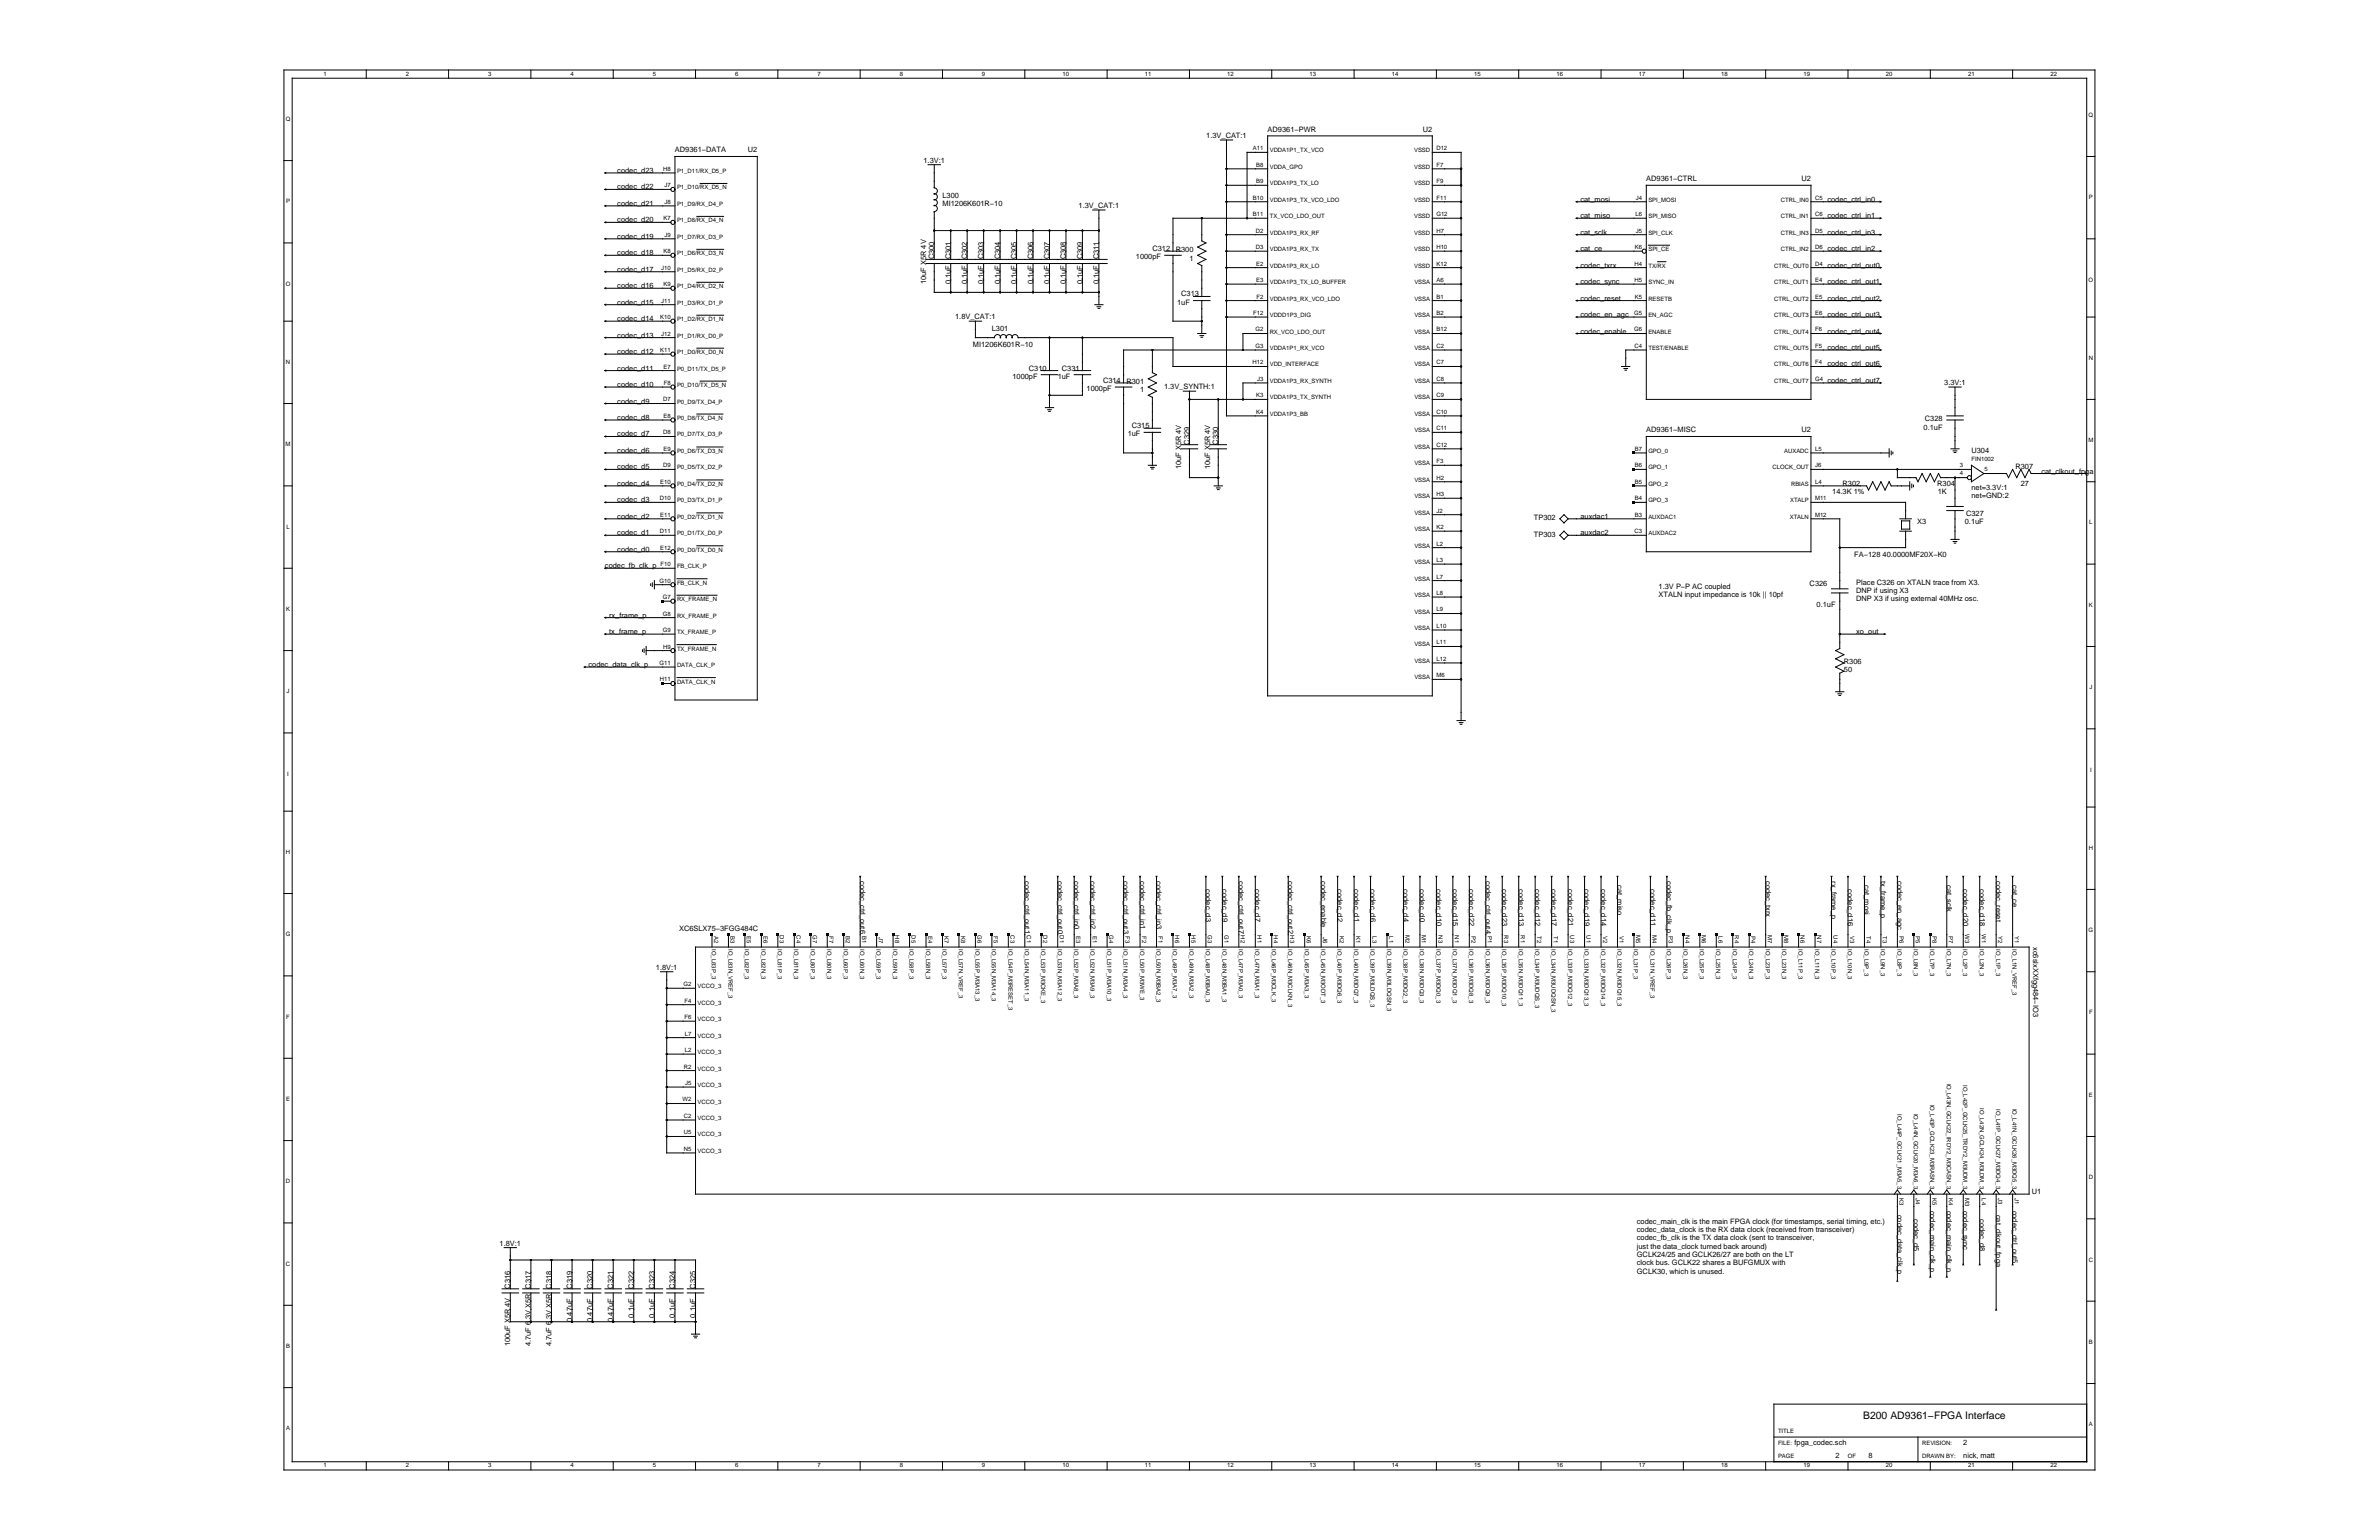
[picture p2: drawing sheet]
<svg xmlns="http://www.w3.org/2000/svg" width="432mm" height="279mm" viewBox="0 0 432 279" stroke-linecap="round" stroke-linejoin="round" font-family="sans-serif">
<defs><g id="words">
<text font-size="1.9" x="338.2" y="257.5">B200 AD9361−FPGA Interface</text>
<g font-size="1.3">
<text x="230.1" y="23.9">AD9361−PWR</text>
<text x="258.2" y="23.9">U2</text>
<text x="122.5" y="27.6">AD9361−DATA</text>
<text x="135.7" y="27.6">U2</text>
<text x="167.6" y="29.5">1.3V:1</text>
<text x="218.9" y="25">1.3V_CAT:1</text>
<text x="112" y="34.4">codec_d22</text>
<text x="112" y="31.4">codec_d23</text>
<text x="171.1" y="35.9">L300</text>
<text x="298.8" y="32.9">AD9361−CTRL</text>
<text x="327" y="32.9">U2</text>
<text x="112" y="40.3">codec_d20</text>
<text x="112" y="37.4">codec_d21</text>
<text x="171.1" y="37.4">MI1206K601R−10</text>
<text x="195.8" y="37.7">1.3V_CAT:1</text>
<text x="286.9" y="36.6">cat_mosi</text>
<text x="286.9" y="39.6">cat_miso</text>
<text x="331.7" y="36.6">codec_ctrl_in0</text>
<text x="331.7" y="39.6">codec_ctrl_in1</text>
<text x="112" y="46.3">codec_d18</text>
<text x="112" y="43.3">codec_d19</text>
<text x="169.6" y="47.1" transform="rotate(-90 169.6 47.1)">C300</text>
<text x="172.6" y="47.1" transform="rotate(-90 172.6 47.1)">C301</text>
<text x="175.5" y="47.1" transform="rotate(-90 175.5 47.1)">C302</text>
<text x="178.5" y="47.1" transform="rotate(-90 178.5 47.1)">C303</text>
<text x="181.5" y="47.1" transform="rotate(-90 181.5 47.1)">C304</text>
<text x="184.5" y="47.1" transform="rotate(-90 184.5 47.1)">C305</text>
<text x="187.5" y="47.1" transform="rotate(-90 187.5 47.1)">C306</text>
<text x="190.5" y="47.1" transform="rotate(-90 190.5 47.1)">C307</text>
<text x="193.5" y="47.1" transform="rotate(-90 193.5 47.1)">C308</text>
<text x="196.5" y="47.1" transform="rotate(-90 196.5 47.1)">C309</text>
<text x="199.5" y="47.1" transform="rotate(-90 199.5 47.1)">C311</text>
<text x="206.2" y="47.1">1000pF</text>
<text x="209.2" y="45.6">C312</text>
<text x="213.4" y="45.8">R300</text>
<text x="215.9" y="47.3">1</text>
<text x="286.9" y="42.6">cat_sclk</text>
<text x="286.9" y="45.6">cat_ce</text>
<text x="331.7" y="42.6">codec_ctrl_in3</text>
<text x="331.7" y="45.6">codec_ctrl_in2</text>
<text x="112" y="52.3">codec_d16</text>
<text x="112" y="49.3">codec_d17</text>
<text x="168.1" y="51.5" transform="rotate(-90 168.1 51.5)">10uF X5R 4V</text>
<text x="172.6" y="51.5" transform="rotate(-90 172.6 51.5)">0.1uF</text>
<text x="175.5" y="51.5" transform="rotate(-90 175.5 51.5)">0.1uF</text>
<text x="178.5" y="51.5" transform="rotate(-90 178.5 51.5)">0.1uF</text>
<text x="181.5" y="51.5" transform="rotate(-90 181.5 51.5)">0.1uF</text>
<text x="184.5" y="51.5" transform="rotate(-90 184.5 51.5)">0.1uF</text>
<text x="187.5" y="51.5" transform="rotate(-90 187.5 51.5)">0.1uF</text>
<text x="190.5" y="51.5" transform="rotate(-90 190.5 51.5)">0.1uF</text>
<text x="193.5" y="51.5" transform="rotate(-90 193.5 51.5)">0.1uF</text>
<text x="196.5" y="51.5" transform="rotate(-90 196.5 51.5)">0.1uF</text>
<text x="199.5" y="51.5" transform="rotate(-90 199.5 51.5)">0.1uF</text>
<text x="214.4" y="53.8">C313</text>
<text x="286.9" y="48.6">codec_txrx</text>
<text x="286.9" y="51.5">codec_sync</text>
<text x="331.7" y="48.6">codec_ctrl_out0</text>
<text x="331.7" y="51.5">codec_ctrl_out1</text>
<text x="112" y="58.3">codec_d14</text>
<text x="112" y="55.3">codec_d15</text>
<text x="173.4" y="57.9">1.8V_CAT:1</text>
<text x="213.6" y="55.3">1uF</text>
<text x="286.9" y="54.5">codec_reset</text>
<text x="286.9" y="57.5">codec_en_agc</text>
<text x="331.7" y="54.5">codec_ctrl_out2</text>
<text x="331.7" y="57.5">codec_ctrl_out3</text>
<text x="112" y="64.2">codec_d12</text>
<text x="112" y="61.3">codec_d13</text>
<text x="176.6" y="63">MI1206K601R−10</text>
<text x="180" y="60">L301</text>
<text x="286.9" y="60.5">codec_enable</text>
<text x="331.7" y="60.5">codec_ctrl_out4</text>
<text x="331.7" y="63.5">codec_ctrl_out5</text>
<text x="112" y="70.2">codec_d10</text>
<text x="112" y="67.2">codec_d11</text>
<text x="183.8" y="68.7">1000pF</text>
<text x="186.8" y="67.2">C310</text>
<text x="192" y="68.7">1uF</text>
<text x="192.7" y="67.2">C331</text>
<text x="197.2" y="71">1000pF</text>
<text x="200.2" y="69.5">C314</text>
<text x="204.4" y="69.7">R301</text>
<text x="206.9" y="71.2">1</text>
<text x="211.3" y="70.6">1.3V_SYNTH:1</text>
<text x="331.7" y="66.5">codec_ctrl_out6</text>
<text x="331.7" y="69.5">codec_ctrl_out7</text>
<text x="352.9" y="69.8">3.3V:1</text>
<text x="112" y="76.2">codec_d8</text>
<text x="112" y="73.2">codec_d9</text>
<text x="205.4" y="77.7">C315</text>
<text x="349.2" y="77.9">0.1uF</text>
<text x="349.4" y="76.5">C328</text>
<text x="112" y="82.2">codec_d6</text>
<text x="112" y="79.2">codec_d7</text>
<text x="204.7" y="79.2">1uF</text>
<text x="215.9" y="80.7" transform="rotate(-90 215.9 80.7)">C329</text>
<text x="221.1" y="80.7" transform="rotate(-90 221.1 80.7)">C330</text>
<text x="298.8" y="78.4">AD9361−MISC</text>
<text x="327" y="78.4">U2</text>
<text x="357.8" y="82.2">U304</text>
<text x="112" y="88.2">codec_d4</text>
<text x="112" y="85.2">codec_d5</text>
<text x="214.4" y="85.2" transform="rotate(-90 214.4 85.2)">10uF X5R 4V</text>
<text x="219.6" y="85.2" transform="rotate(-90 219.6 85.2)">10uF X5R 4V</text>
<text x="332.6" y="89.6">14.3K 1%</text>
<text x="334.4" y="88.2">R302</text>
<text x="351.6" y="88.2">R304</text>
<text x="351.7" y="89.6">1K</text>
<text x="357.8" y="88.9">net=3.3V:1</text>
<text x="365.8" y="85.2">R307</text>
<text x="366.8" y="88.2">27</text>
<text x="370.5" y="85.9">cat_clkout_fpga</text>
<text x="112" y="94.1">codec_d2</text>
<text x="112" y="91.1">codec_d3</text>
<text x="278.4" y="94.4">TP302</text>
<text x="286.9" y="94.1">auxdac1</text>
<text x="348" y="95.1">X3</text>
<text x="356.6" y="95.1">0.1uF</text>
<text x="356.8" y="93.6">C327</text>
<text x="357.8" y="90.4">net=GND:2</text>
<text x="112" y="100.1">codec_d0</text>
<text x="112" y="97.1">codec_d1</text>
<text x="278.4" y="97.4">TP303</text>
<text x="286.9" y="97.1">auxdac2</text>
<text x="336.6" y="101.1">FA−128 40.0000MF20X−K0</text>
<text x="109.8" y="103.1">codec_fb_clk_p</text>
<text x="301.1" y="106.8">1.3V P−P AC coupled</text>
<text x="328.5" y="106.3">C326</text>
<text x="336.9" y="106">Place C326 on XTALN trace from X3.</text>
<text x="336.9" y="107.6">DNP if using X3</text>
<text x="110.6" y="112.1">rx_frame_p</text>
<text x="301.1" y="108.3">XTALN input impedance is 10k || 10pf</text>
<text x="329.7" y="110.1">0.1uF</text>
<text x="336.9" y="109.1">DNP X3 if using external 40MHz osc.</text>
<text x="110.6" y="115">tx_frame_p</text>
<text x="336.9" y="115">xo_out</text>
<text x="106.8" y="121">codec_data_clk_p</text>
<text x="334.7" y="120.5">R306</text>
<text x="334.7" y="122">50</text>
<text x="156.1" y="159.9" transform="rotate(90 156.1 159.9)">codec_ctrl_out6</text>
<text x="186" y="159.9" transform="rotate(90 186 159.9)">codec_ctrl_out1</text>
<text x="192" y="159.9" transform="rotate(90 192 159.9)">codec_ctrl_out0</text>
<text x="195" y="159.9" transform="rotate(90 195 159.9)">codec_ctrl_in0</text>
<text x="198" y="159.9" transform="rotate(90 198 159.9)">codec_ctrl_in2</text>
<text x="203.9" y="159.9" transform="rotate(90 203.9 159.9)">codec_ctrl_out3</text>
<text x="206.9" y="159.9" transform="rotate(90 206.9 159.9)">codec_ctrl_in1</text>
<text x="209.9" y="159.9" transform="rotate(90 209.9 159.9)">codec_ctrl_in3</text>
<text x="218.9" y="161.4" transform="rotate(90 218.9 161.4)">codec_d3</text>
<text x="221.9" y="161.4" transform="rotate(90 221.9 161.4)">codec_d9</text>
<text x="224.9" y="159.9" transform="rotate(90 224.9 159.9)">codec_ctrl_out7</text>
<text x="227.8" y="161.4" transform="rotate(90 227.8 161.4)">codec_d7</text>
<text x="233.8" y="159.9" transform="rotate(90 233.8 159.9)">codec_ctrl_out2</text>
<text x="239.8" y="159.9" transform="rotate(90 239.8 159.9)">codec_enable</text>
<text x="242.8" y="161.4" transform="rotate(90 242.8 161.4)">codec_d2</text>
<text x="245.8" y="161.4" transform="rotate(90 245.8 161.4)">codec_d1</text>
<text x="248.8" y="161.4" transform="rotate(90 248.8 161.4)">codec_d6</text>
<text x="254.7" y="161.4" transform="rotate(90 254.7 161.4)">codec_d4</text>
<text x="257.7" y="161.4" transform="rotate(90 257.7 161.4)">codec_d0</text>
<text x="260.7" y="161.4" transform="rotate(90 260.7 161.4)">codec_d10</text>
<text x="263.7" y="161.4" transform="rotate(90 263.7 161.4)">codec_d15</text>
<text x="266.7" y="161.4" transform="rotate(90 266.7 161.4)">codec_d22</text>
<text x="269.7" y="159.9" transform="rotate(90 269.7 159.9)">codec_ctrl_out4</text>
<text x="272.7" y="161.4" transform="rotate(90 272.7 161.4)">codec_d23</text>
<text x="275.7" y="161.4" transform="rotate(90 275.7 161.4)">codec_d13</text>
<text x="278.6" y="161.4" transform="rotate(90 278.6 161.4)">codec_d12</text>
<text x="281.6" y="161.4" transform="rotate(90 281.6 161.4)">codec_d17</text>
<text x="284.6" y="161.4" transform="rotate(90 284.6 161.4)">codec_d21</text>
<text x="287.6" y="161.4" transform="rotate(90 287.6 161.4)">codec_d19</text>
<text x="290.6" y="161.4" transform="rotate(90 290.6 161.4)">codec_d14</text>
<text x="293.6" y="160.6" transform="rotate(90 293.6 160.6)">cat_miso</text>
<text x="299.6" y="161.4" transform="rotate(90 299.6 161.4)">codec_d11</text>
<text x="302.5" y="159.9" transform="rotate(90 302.5 159.9)">codec_fb_clk_p</text>
<text x="320.5" y="159.9" transform="rotate(90 320.5 159.9)">codec_txrx</text>
<text x="332.4" y="159.9" transform="rotate(90 332.4 159.9)">rx_frame_p</text>
<text x="335.4" y="161.4" transform="rotate(90 335.4 161.4)">codec_d16</text>
<text x="338.4" y="160.6" transform="rotate(90 338.4 160.6)">cat_mosi</text>
<text x="341.4" y="159.9" transform="rotate(90 341.4 159.9)">tx_frame_p</text>
<text x="344.4" y="159.9" transform="rotate(90 344.4 159.9)">codec_en_agc</text>
<text x="353.3" y="160.6" transform="rotate(90 353.3 160.6)">cat_sclk</text>
<text x="356.3" y="161.4" transform="rotate(90 356.3 161.4)">codec_d20</text>
<text x="359.3" y="161.4" transform="rotate(90 359.3 161.4)">codec_d18</text>
<text x="362.3" y="159.9" transform="rotate(90 362.3 159.9)">codec_reset</text>
<text x="365.3" y="160.6" transform="rotate(90 365.3 160.6)">cat_ce</text>
<text x="123.3" y="168.8">XC6SLX75−3FGG484C</text>
<text x="369" y="171.8" transform="rotate(90 369 171.8)">xc6slxXXfgg484−IO3</text>
<text x="119.1" y="175.9">1.8V:1</text>
<text x="344.4" y="220.4" transform="rotate(90 344.4 220.4)">codec_data_clk_p</text>
<text x="347.4" y="221.1" transform="rotate(90 347.4 221.1)">codec_d5</text>
<text x="350.4" y="219.6" transform="rotate(90 350.4 219.6)">codec_main_clk_p</text>
<text x="353.3" y="219.6" transform="rotate(90 353.3 219.6)">codec_main_clk_n</text>
<text x="356.3" y="219.6" transform="rotate(90 356.3 219.6)">codec_sync</text>
<text x="359.3" y="221.1" transform="rotate(90 359.3 221.1)">codec_d8</text>
<text x="362.3" y="220.4" transform="rotate(90 362.3 220.4)">cat_clkout_fpga</text>
<text x="365.3" y="219.6" transform="rotate(90 365.3 219.6)">codec_ctrl_out5</text>
<text x="368.8" y="216.6">U1</text>
<text x="90.7" y="226">1.8V:1</text>
<text x="297.1" y="222">codec_main_clk is the main FPGA clock (for timestamps, serial timing, etc.)</text>
<text x="297.1" y="223.5">codec_data_clock is the RX data clock (received from transceiver)</text>
<text x="297.1" y="225.1">codec_fb_clk is the TX data clock (sent to transceiver,</text>
<text x="297.1" y="226.6">just the data_clock turned back around)</text>
<text x="92.6" y="233.8" transform="rotate(-90 92.6 233.8)">C316</text>
<text x="96.4" y="233.8" transform="rotate(-90 96.4 233.8)">C317</text>
<text x="100.1" y="233.8" transform="rotate(-90 100.1 233.8)">C318</text>
<text x="103.8" y="233.8" transform="rotate(-90 103.8 233.8)">C319</text>
<text x="107.6" y="233.8" transform="rotate(-90 107.6 233.8)">C320</text>
<text x="111.3" y="233.8" transform="rotate(-90 111.3 233.8)">C321</text>
<text x="115" y="233.8" transform="rotate(-90 115 233.8)">C322</text>
<text x="118.8" y="233.8" transform="rotate(-90 118.8 233.8)">C323</text>
<text x="122.5" y="233.8" transform="rotate(-90 122.5 233.8)">C324</text>
<text x="126.2" y="233.8" transform="rotate(-90 126.2 233.8)">C325</text>
<text x="297.1" y="228.1">GCLK24/25 and GCLK26/27 are both on the LT</text>
<text x="297.1" y="229.6">clock bus. GCLK22 shares a BUFGMUX with</text>
<text x="297.1" y="231.1">GCLK30, which is unused.</text>
<text x="103.8" y="239.8" transform="rotate(-90 103.8 239.8)">0.47uF</text>
<text x="107.6" y="239.8" transform="rotate(-90 107.6 239.8)">0.47uF</text>
<text x="111.3" y="239.8" transform="rotate(-90 111.3 239.8)">0.47uF</text>
<text x="115" y="239.1" transform="rotate(-90 115 239.1)">0.1uF</text>
<text x="118.8" y="239.1" transform="rotate(-90 118.8 239.1)">0.1uF</text>
<text x="122.5" y="239.1" transform="rotate(-90 122.5 239.1)">0.1uF</text>
<text x="126.2" y="239.1" transform="rotate(-90 126.2 239.1)">0.1uF</text>
<text x="92.6" y="244.3" transform="rotate(-90 92.6 244.3)">100uF X5R 4V</text>
<text x="96.4" y="244.3" transform="rotate(-90 96.4 244.3)">4.7uF 6.3V X5R</text>
<text x="100.1" y="244.3" transform="rotate(-90 100.1 244.3)">4.7uF 6.3V X5R</text>
<text x="325.7" y="262.2">fpga_codec.sch</text>
<text x="356.3" y="262.2">2</text>
<text x="333.2" y="264.5">2</text>
<text x="339.2" y="264.5">8</text>
<text x="356.3" y="264.5">nick, matt</text>
</g>
<g font-size="1.1">
<text x="58.7" y="13.7">1</text>
<text x="73.6" y="13.7">2</text>
<text x="88.6" y="13.7">3</text>
<text x="103.5" y="13.7">4</text>
<text x="118.5" y="13.7">5</text>
<text x="133.4" y="13.7">6</text>
<text x="148.4" y="13.7">7</text>
<text x="163.3" y="13.7">8</text>
<text x="178.2" y="13.7">9</text>
<text x="192.9" y="13.7">10</text>
<text x="207.8" y="13.7">11</text>
<text x="222.8" y="13.7">12</text>
<text x="237.7" y="13.7">13</text>
<text x="252.6" y="13.7">14</text>
<text x="267.6" y="13.7">15</text>
<text x="282.5" y="13.7">16</text>
<text x="297.5" y="13.7">17</text>
<text x="312.4" y="13.7">18</text>
<text x="327.3" y="13.7">19</text>
<text x="342.3" y="13.7">20</text>
<text x="357.2" y="13.7">21</text>
<text x="372.2" y="13.7">22</text>
<text x="51.9" y="22">Q</text>
<text x="379.1" y="21.2">Q</text>
<text x="227.4" y="27.3">A11</text>
<text x="230.5" y="27.6">VDDA1P1_TX_VCO</text>
<text x="256.7" y="27.6">VSSD</text>
<text x="260.7" y="27.3">D12</text>
<text x="120.4" y="31">H8</text>
<text x="120.6" y="34">J7</text>
<text x="122.9" y="34.4">P1_D10/RX_D5_N</text>
<text x="122.9" y="31.4">P1_D11/RX_D5_P</text>
<text x="228" y="30.3">B8</text>
<text x="228" y="33.2">B9</text>
<text x="230.5" y="30.6">VDDA_GPO</text>
<text x="230.5" y="33.6">VDDA1P3_TX_LO</text>
<text x="256.7" y="30.6">VSSD</text>
<text x="256.7" y="33.6">VSSD</text>
<text x="260.7" y="30.3">F7</text>
<text x="260.7" y="33.2">F9</text>
<text x="51.9" y="36.9">P</text>
<text x="120.4" y="40">K7</text>
<text x="120.6" y="37">J8</text>
<text x="122.9" y="40.3">P1_D8/RX_D4_N</text>
<text x="122.9" y="37.4">P1_D9/RX_D4_P</text>
<text x="227.4" y="36.2">B10</text>
<text x="227.4" y="39.2">B11</text>
<text x="230.5" y="36.6">VDDA1P3_TX_VCO_LDO</text>
<text x="230.5" y="39.6">TX_VCO_LDO_OUT</text>
<text x="256.7" y="36.6">VSSD</text>
<text x="256.7" y="39.6">VSSD</text>
<text x="260.7" y="36.2">F11</text>
<text x="260.7" y="39.2">G12</text>
<text x="296.9" y="39.2">L6</text>
<text x="296.9" y="36.2">J4</text>
<text x="299.2" y="36.6">SPI_MOSI</text>
<text x="299.2" y="39.6">SPI_MISO</text>
<text x="323.2" y="36.6">CTRL_IN0</text>
<text x="323.2" y="39.6">CTRL_IN1</text>
<text x="329.4" y="36.2">C5</text>
<text x="329.4" y="39.2">C6</text>
<text x="379.1" y="36.1">P</text>
<text x="120.4" y="45.9">K8</text>
<text x="120.6" y="43">J9</text>
<text x="122.9" y="46.3">P1_D6/RX_D3_N</text>
<text x="122.9" y="43.3">P1_D7/RX_D3_P</text>
<text x="228" y="42.2">D2</text>
<text x="228" y="45.2">D3</text>
<text x="230.5" y="42.6">VDDA1P3_RX_RF</text>
<text x="230.5" y="45.6">VDDA1P3_RX_TX</text>
<text x="256.7" y="42.6">VSSD</text>
<text x="256.7" y="45.6">VSSD</text>
<text x="260.7" y="42.2">H7</text>
<text x="260.7" y="45.2">H10</text>
<text x="296.7" y="45.2">K6</text>
<text x="296.9" y="42.2">J5</text>
<text x="299.2" y="42.6">SPI_CLK</text>
<text x="299.2" y="45.6">SPI_CE</text>
<text x="323.2" y="42.6">CTRL_IN3</text>
<text x="323.2" y="45.6">CTRL_IN2</text>
<text x="329.4" y="42.2">D5</text>
<text x="329.4" y="45.2">D6</text>
<text x="51.9" y="51.8">O</text>
<text x="120" y="48.9">J10</text>
<text x="120.4" y="51.9">K9</text>
<text x="122.9" y="52.3">P1_D4/RX_D2_N</text>
<text x="122.9" y="49.3">P1_D5/RX_D2_P</text>
<text x="228" y="48.2">E2</text>
<text x="228" y="51.2">E3</text>
<text x="230.5" y="48.6">VDDA1P3_RX_LO</text>
<text x="230.5" y="51.5">VDDA1P3_TX_LO_BUFFER</text>
<text x="256.7" y="48.6">VSSD</text>
<text x="256.7" y="51.5">VSSA</text>
<text x="260.7" y="48.2">K12</text>
<text x="260.7" y="51.2">A6</text>
<text x="296.7" y="48.2">H4</text>
<text x="296.7" y="51.2">H5</text>
<text x="299.2" y="51.5">SYNC_IN</text>
<text x="299.2" y="48.6">TX/RX</text>
<text x="322" y="48.6">CTRL_OUT0</text>
<text x="322" y="51.5">CTRL_OUT1</text>
<text x="329.4" y="48.2">D4</text>
<text x="329.4" y="51.2">E4</text>
<text x="379.1" y="51.1">O</text>
<text x="119.8" y="57.9">K10</text>
<text x="120" y="54.9">J11</text>
<text x="122.9" y="58.3">P1_D2/RX_D1_N</text>
<text x="122.9" y="55.3">P1_D3/RX_D1_P</text>
<text x="227.5" y="57.1">F12</text>
<text x="228.1" y="54.2">F2</text>
<text x="230.5" y="57.5">VDDD1P3_DIG</text>
<text x="230.5" y="54.5">VDDA1P3_RX_VCO_LDO</text>
<text x="256.7" y="54.5">VSSA</text>
<text x="256.7" y="57.5">VSSA</text>
<text x="260.7" y="54.2">B1</text>
<text x="260.7" y="57.1">B2</text>
<text x="296.6" y="57.1">G5</text>
<text x="296.7" y="54.2">K5</text>
<text x="299.2" y="54.5">RESETB</text>
<text x="299.2" y="57.5">EN_AGC</text>
<text x="322" y="54.5">CTRL_OUT2</text>
<text x="322" y="57.5">CTRL_OUT3</text>
<text x="329.4" y="54.2">E5</text>
<text x="329.4" y="57.1">E6</text>
<text x="119.8" y="63.9">K11</text>
<text x="120" y="60.9">J12</text>
<text x="122.9" y="64.2">P1_D0/RX_D0_N</text>
<text x="122.9" y="61.3">P1_D1/RX_D0_P</text>
<text x="227.9" y="60.1">G2</text>
<text x="227.9" y="63.1">G3</text>
<text x="230.5" y="60.5">RX_VCO_LDO_OUT</text>
<text x="230.5" y="63.5">VDDA1P1_RX_VCO</text>
<text x="256.7" y="60.5">VSSA</text>
<text x="256.7" y="63.5">VSSA</text>
<text x="260.7" y="60.1">B12</text>
<text x="260.7" y="63.1">C2</text>
<text x="296.6" y="60.1">G6</text>
<text x="296.7" y="63.1">C4</text>
<text x="299.2" y="60.5">ENABLE</text>
<text x="299.2" y="63.5">TEST/ENABLE</text>
<text x="322" y="60.5">CTRL_OUT4</text>
<text x="322" y="63.5">CTRL_OUT5</text>
<text x="329.4" y="60.1">F6</text>
<text x="329.4" y="63.1">F5</text>
<text x="379.1" y="65.3">N</text>
<text x="51.9" y="66">N</text>
<text x="120.4" y="66.9">E7</text>
<text x="120.5" y="69.8">F8</text>
<text x="122.9" y="70.2">P0_D10/TX_D5_N</text>
<text x="122.9" y="67.2">P0_D11/TX_D5_P</text>
<text x="227.4" y="66.1">H12</text>
<text x="228.2" y="69.1">J3</text>
<text x="230.5" y="69.5">VDDA1P3_RX_SYNTH</text>
<text x="230.5" y="66.5">VDD_INTERFACE</text>
<text x="256.7" y="66.5">VSSA</text>
<text x="256.7" y="69.5">VSSA</text>
<text x="260.7" y="66.1">C7</text>
<text x="260.7" y="69.1">C8</text>
<text x="322" y="66.5">CTRL_OUT6</text>
<text x="322" y="69.5">CTRL_OUT7</text>
<text x="329.4" y="66.1">F4</text>
<text x="329.4" y="69.1">G4</text>
<text x="120.4" y="72.8">D7</text>
<text x="120.4" y="75.8">E8</text>
<text x="122.9" y="76.2">P0_D8/TX_D4_N</text>
<text x="122.9" y="73.2">P0_D9/TX_D4_P</text>
<text x="228" y="72.1">K3</text>
<text x="228" y="75.1">K4</text>
<text x="230.5" y="72.5">VDDA1P3_TX_SYNTH</text>
<text x="230.5" y="75.5">VDDA1P3_BB</text>
<text x="256.7" y="72.5">VSSA</text>
<text x="256.7" y="75.5">VSSA</text>
<text x="260.7" y="72.1">C9</text>
<text x="260.7" y="75.1">C10</text>
<text x="51.8" y="81">M</text>
<text x="120.4" y="78.8">D8</text>
<text x="120.4" y="81.8">E9</text>
<text x="122.9" y="82.2">P0_D6/TX_D3_N</text>
<text x="122.9" y="79.2">P0_D7/TX_D3_P</text>
<text x="256.7" y="78.4">VSSA</text>
<text x="256.7" y="81.4">VSSA</text>
<text x="260.7" y="78.1">C11</text>
<text x="260.7" y="81.1">C12</text>
<text x="296.7" y="81.8">B7</text>
<text x="299.2" y="82.2">GPO_0</text>
<text x="323.8" y="82.2">AUXADC</text>
<text x="329.4" y="81.8">L5</text>
<text x="357.8" y="83.7">FIN1002</text>
<text x="379" y="80.2">M</text>
<text x="119.8" y="87.8">E10</text>
<text x="120.4" y="84.8">D9</text>
<text x="122.9" y="88.2">P0_D4/TX_D2_N</text>
<text x="122.9" y="85.2">P0_D5/TX_D2_P</text>
<text x="256.7" y="84.4">VSSA</text>
<text x="256.7" y="87.4">VSSA</text>
<text x="260.7" y="84">F3</text>
<text x="260.7" y="87">H2</text>
<text x="296.7" y="84.8">B6</text>
<text x="296.7" y="87.8">B5</text>
<text x="299.2" y="85.2">GPO_1</text>
<text x="299.2" y="88.2">GPO_2</text>
<text x="321.7" y="85.2">CLOCK_OUT</text>
<text x="325.1" y="88.2">RBIAS</text>
<text x="329.4" y="84.8">J6</text>
<text x="329.4" y="87.8">L4</text>
<text x="355.7" y="84.7">3</text>
<text x="355.7" y="86.2">4</text>
<text x="360.2" y="85.4">5</text>
<text x="52" y="95.9">L</text>
<text x="119.8" y="90.8">D10</text>
<text x="119.8" y="93.8">E11</text>
<text x="122.9" y="94.1">P0_D2/TX_D1_N</text>
<text x="122.9" y="91.1">P0_D3/TX_D1_P</text>
<text x="256.7" y="90.4">VSSA</text>
<text x="256.7" y="93.4">VSSA</text>
<text x="260.7" y="90">H3</text>
<text x="260.7" y="93">J2</text>
<text x="260.7" y="96">K2</text>
<text x="296.7" y="90.8">B4</text>
<text x="296.7" y="93.8">B3</text>
<text x="299.2" y="91.1">GPO_3</text>
<text x="299.2" y="94.1">AUXDAC1</text>
<text x="324.8" y="94.1">XTALN</text>
<text x="324.9" y="91.1">XTALP</text>
<text x="329.4" y="90.8">M11</text>
<text x="329.4" y="93.8">M12</text>
<text x="379.2" y="95.2">L</text>
<text x="119.8" y="96.7">D11</text>
<text x="119.8" y="99.7">E12</text>
<text x="122.9" y="100.1">P0_D0/TX_D0_N</text>
<text x="122.9" y="97.1">P0_D1/TX_D0_P</text>
<text x="256.7" y="96.4">VSSA</text>
<text x="256.7" y="99.4">VSSA</text>
<text x="260.7" y="99">L2</text>
<text x="260.7" y="102">L3</text>
<text x="296.7" y="96.7">C3</text>
<text x="299.2" y="97.1">AUXDAC2</text>
<text x="119.7" y="105.7">G10</text>
<text x="119.9" y="102.7">F10</text>
<text x="122.9" y="106.1">FB_CLK_N</text>
<text x="122.9" y="103.1">FB_CLK_P</text>
<text x="256.7" y="102.3">VSSA</text>
<text x="256.7" y="105.3">VSSA</text>
<text x="260.7" y="105">L7</text>
<text x="260.7" y="107.9">L8</text>
<text x="51.9" y="110.8">K</text>
<text x="120.3" y="108.7">G7</text>
<text x="120.3" y="111.7">G8</text>
<text x="122.9" y="109.1">RX_FRAME_N</text>
<text x="122.9" y="112.1">RX_FRAME_P</text>
<text x="256.7" y="108.3">VSSA</text>
<text x="256.7" y="111.3">VSSA</text>
<text x="260.7" y="110.9">L9</text>
<text x="260.7" y="113.9">L10</text>
<text x="379.1" y="110.1">K</text>
<text x="120.3" y="114.7">G9</text>
<text x="120.4" y="117.7">H9</text>
<text x="122.9" y="118">TX_FRAME_N</text>
<text x="122.9" y="115">TX_FRAME_P</text>
<text x="256.7" y="114.3">VSSA</text>
<text x="256.7" y="117.3">VSSA</text>
<text x="260.7" y="116.9">L11</text>
<text x="260.7" y="119.9">L12</text>
<text x="52" y="125.8">J</text>
<text x="119.7" y="120.7">G11</text>
<text x="119.8" y="123.6">H11</text>
<text x="122.9" y="124">DATA_CLK_N</text>
<text x="122.9" y="121">DATA_CLK_P</text>
<text x="256.7" y="120.3">VSSA</text>
<text x="256.7" y="123.3">VSSA</text>
<text x="260.7" y="122.9">M6</text>
<text x="379.2" y="125">J</text>
<text x="52.1" y="140.7">I</text>
<text x="379.3" y="140">I</text>
<text x="51.9" y="154.9">H</text>
<text x="379.1" y="154.2">H</text>
<text x="51.9" y="169.9">G</text>
<text x="129.2" y="172.2" transform="rotate(90 129.2 172.2)">IO_L83P_3</text>
<text x="129.6" y="169.8" transform="rotate(90 129.6 169.8)">A2</text>
<text x="132.2" y="172.2" transform="rotate(90 132.2 172.2)">IO_L83N_VREF_3</text>
<text x="132.6" y="169.8" transform="rotate(90 132.6 169.8)">B3</text>
<text x="135.2" y="172.2" transform="rotate(90 135.2 172.2)">IO_L82P_3</text>
<text x="135.6" y="169.8" transform="rotate(90 135.6 169.8)">E5</text>
<text x="138.2" y="172.2" transform="rotate(90 138.2 172.2)">IO_L82N_3</text>
<text x="138.6" y="169.8" transform="rotate(90 138.6 169.8)">E6</text>
<text x="141.2" y="172.2" transform="rotate(90 141.2 172.2)">IO_L81P_3</text>
<text x="141.6" y="169.7" transform="rotate(90 141.6 169.7)">D3</text>
<text x="144.2" y="172.2" transform="rotate(90 144.2 172.2)">IO_L81N_3</text>
<text x="144.5" y="169.7" transform="rotate(90 144.5 169.7)">C4</text>
<text x="147.2" y="172.2" transform="rotate(90 147.2 172.2)">IO_L80P_3</text>
<text x="147.5" y="169.6" transform="rotate(90 147.5 169.6)">G7</text>
<text x="150.1" y="172.2" transform="rotate(90 150.1 172.2)">IO_L80N_3</text>
<text x="150.5" y="169.8" transform="rotate(90 150.5 169.8)">F7</text>
<text x="153.1" y="172.2" transform="rotate(90 153.1 172.2)">IO_L60P_3</text>
<text x="153.5" y="169.8" transform="rotate(90 153.5 169.8)">B2</text>
<text x="156.1" y="172.2" transform="rotate(90 156.1 172.2)">IO_L60N_3</text>
<text x="156.5" y="169.8" transform="rotate(90 156.5 169.8)">B1</text>
<text x="159.1" y="172.2" transform="rotate(90 159.1 172.2)">IO_L59P_3</text>
<text x="159.5" y="169.9" transform="rotate(90 159.5 169.9)">J7</text>
<text x="162.1" y="172.2" transform="rotate(90 162.1 172.2)">IO_L59N_3</text>
<text x="162.5" y="169.7" transform="rotate(90 162.5 169.7)">H8</text>
<text x="165.1" y="172.2" transform="rotate(90 165.1 172.2)">IO_L58P_3</text>
<text x="165.5" y="169.7" transform="rotate(90 165.5 169.7)">D5</text>
<text x="168.1" y="172.2" transform="rotate(90 168.1 172.2)">IO_L58N_3</text>
<text x="168.5" y="169.8" transform="rotate(90 168.5 169.8)">E4</text>
<text x="171.1" y="172.2" transform="rotate(90 171.1 172.2)">IO_L57P_3</text>
<text x="171.4" y="169.8" transform="rotate(90 171.4 169.8)">K7</text>
<text x="174.1" y="172.2" transform="rotate(90 174.1 172.2)">IO_L57N_VREF_3</text>
<text x="174.4" y="169.8" transform="rotate(90 174.4 169.8)">K8</text>
<text x="177" y="172.2" transform="rotate(90 177 172.2)">IO_L55P_M3A13_3</text>
<text x="177.4" y="169.6" transform="rotate(90 177.4 169.6)">G6</text>
<text x="180" y="172.2" transform="rotate(90 180 172.2)">IO_L55N_M3A14_3</text>
<text x="180.4" y="169.8" transform="rotate(90 180.4 169.8)">F5</text>
<text x="183" y="172.2" transform="rotate(90 183 172.2)">IO_L54P_M3RESET_3</text>
<text x="183.4" y="169.7" transform="rotate(90 183.4 169.7)">C3</text>
<text x="186" y="172.2" transform="rotate(90 186 172.2)">IO_L54N_M3A11_3</text>
<text x="186.4" y="169.7" transform="rotate(90 186.4 169.7)">C1</text>
<text x="189" y="172.2" transform="rotate(90 189 172.2)">IO_L53P_M3CKE_3</text>
<text x="189.4" y="169.7" transform="rotate(90 189.4 169.7)">D2</text>
<text x="192" y="172.2" transform="rotate(90 192 172.2)">IO_L53N_M3A12_3</text>
<text x="192.4" y="169.7" transform="rotate(90 192.4 169.7)">D1</text>
<text x="195" y="172.2" transform="rotate(90 195 172.2)">IO_L52P_M3A8_3</text>
<text x="195.3" y="169.8" transform="rotate(90 195.3 169.8)">E3</text>
<text x="198" y="172.2" transform="rotate(90 198 172.2)">IO_L52N_M3A9_3</text>
<text x="198.3" y="169.8" transform="rotate(90 198.3 169.8)">E1</text>
<text x="200.9" y="172.2" transform="rotate(90 200.9 172.2)">IO_L51P_M3A10_3</text>
<text x="201.3" y="169.6" transform="rotate(90 201.3 169.6)">G4</text>
<text x="203.9" y="172.2" transform="rotate(90 203.9 172.2)">IO_L51N_M3A4_3</text>
<text x="204.3" y="169.8" transform="rotate(90 204.3 169.8)">F3</text>
<text x="206.9" y="172.2" transform="rotate(90 206.9 172.2)">IO_L50P_M3WE_3</text>
<text x="207.3" y="169.8" transform="rotate(90 207.3 169.8)">F2</text>
<text x="209.9" y="172.2" transform="rotate(90 209.9 172.2)">IO_L50N_M3BA2_3</text>
<text x="210.3" y="169.8" transform="rotate(90 210.3 169.8)">F1</text>
<text x="212.9" y="172.2" transform="rotate(90 212.9 172.2)">IO_L49P_M3A7_3</text>
<text x="213.3" y="169.7" transform="rotate(90 213.3 169.7)">H6</text>
<text x="215.9" y="172.2" transform="rotate(90 215.9 172.2)">IO_L49N_M3A2_3</text>
<text x="216.3" y="169.7" transform="rotate(90 216.3 169.7)">H5</text>
<text x="218.9" y="172.2" transform="rotate(90 218.9 172.2)">IO_L48P_M3BA0_3</text>
<text x="219.3" y="169.6" transform="rotate(90 219.3 169.6)">G3</text>
<text x="221.9" y="172.2" transform="rotate(90 221.9 172.2)">IO_L48N_M3BA1_3</text>
<text x="222.2" y="169.6" transform="rotate(90 222.2 169.6)">G1</text>
<text x="224.9" y="172.2" transform="rotate(90 224.9 172.2)">IO_L47P_M3A0_3</text>
<text x="225.2" y="169.7" transform="rotate(90 225.2 169.7)">H2</text>
<text x="227.8" y="172.2" transform="rotate(90 227.8 172.2)">IO_L47N_M3A1_3</text>
<text x="228.2" y="169.7" transform="rotate(90 228.2 169.7)">H1</text>
<text x="230.8" y="172.2" transform="rotate(90 230.8 172.2)">IO_L46P_M3CLK_3</text>
<text x="231.2" y="169.7" transform="rotate(90 231.2 169.7)">H4</text>
<text x="233.8" y="172.2" transform="rotate(90 233.8 172.2)">IO_L46N_M3CLKN_3</text>
<text x="234.2" y="169.7" transform="rotate(90 234.2 169.7)">H3</text>
<text x="236.8" y="172.2" transform="rotate(90 236.8 172.2)">IO_L45P_M3A3_3</text>
<text x="237.2" y="169.8" transform="rotate(90 237.2 169.8)">K6</text>
<text x="239.8" y="172.2" transform="rotate(90 239.8 172.2)">IO_L45N_M3ODT_3</text>
<text x="240.2" y="169.9" transform="rotate(90 240.2 169.9)">J6</text>
<text x="242.8" y="172.2" transform="rotate(90 242.8 172.2)">IO_L40P_M3DQ6_3</text>
<text x="243.2" y="169.8" transform="rotate(90 243.2 169.8)">K2</text>
<text x="245.8" y="172.2" transform="rotate(90 245.8 172.2)">IO_L40N_M3DQ7_3</text>
<text x="246.1" y="169.8" transform="rotate(90 246.1 169.8)">K1</text>
<text x="248.8" y="172.2" transform="rotate(90 248.8 172.2)">IO_L39P_M3LDQS_3</text>
<text x="249.1" y="169.9" transform="rotate(90 249.1 169.9)">L3</text>
<text x="251.7" y="172.2" transform="rotate(90 251.7 172.2)">IO_L39N_M3LDQSN_3</text>
<text x="252.1" y="169.9" transform="rotate(90 252.1 169.9)">L1</text>
<text x="254.7" y="172.2" transform="rotate(90 254.7 172.2)">IO_L38P_M3DQ2_3</text>
<text x="255.1" y="169.6" transform="rotate(90 255.1 169.6)">M2</text>
<text x="257.7" y="172.2" transform="rotate(90 257.7 172.2)">IO_L38N_M3DQ3_3</text>
<text x="258.1" y="169.6" transform="rotate(90 258.1 169.6)">M1</text>
<text x="260.7" y="172.2" transform="rotate(90 260.7 172.2)">IO_L37P_M3DQ0_3</text>
<text x="261.1" y="169.7" transform="rotate(90 261.1 169.7)">N3</text>
<text x="263.7" y="172.2" transform="rotate(90 263.7 172.2)">IO_L37N_M3DQ1_3</text>
<text x="264.1" y="169.7" transform="rotate(90 264.1 169.7)">N1</text>
<text x="266.7" y="172.2" transform="rotate(90 266.7 172.2)">IO_L36P_M3DQ8_3</text>
<text x="267.1" y="169.8" transform="rotate(90 267.1 169.8)">P2</text>
<text x="269.7" y="172.2" transform="rotate(90 269.7 172.2)">IO_L36N_M3DQ9_3</text>
<text x="270.1" y="169.8" transform="rotate(90 270.1 169.8)">P1</text>
<text x="272.7" y="172.2" transform="rotate(90 272.7 172.2)">IO_L35P_M3DQ10_3</text>
<text x="273" y="169.7" transform="rotate(90 273 169.7)">R3</text>
<text x="275.7" y="172.2" transform="rotate(90 275.7 172.2)">IO_L35N_M3DQ11_3</text>
<text x="276" y="169.7" transform="rotate(90 276 169.7)">R1</text>
<text x="278.6" y="172.2" transform="rotate(90 278.6 172.2)">IO_L34P_M3UDQS_3</text>
<text x="279" y="169.8" transform="rotate(90 279 169.8)">T2</text>
<text x="281.6" y="172.2" transform="rotate(90 281.6 172.2)">IO_L34N_M3UDQSN_3</text>
<text x="282" y="169.8" transform="rotate(90 282 169.8)">T1</text>
<text x="284.6" y="172.2" transform="rotate(90 284.6 172.2)">IO_L33P_M3DQ12_3</text>
<text x="285" y="169.7" transform="rotate(90 285 169.7)">U3</text>
<text x="287.6" y="172.2" transform="rotate(90 287.6 172.2)">IO_L33N_M3DQ13_3</text>
<text x="288" y="169.7" transform="rotate(90 288 169.7)">U1</text>
<text x="290.6" y="172.2" transform="rotate(90 290.6 172.2)">IO_L32P_M3DQ14_3</text>
<text x="291" y="169.8" transform="rotate(90 291 169.8)">V2</text>
<text x="293.6" y="172.2" transform="rotate(90 293.6 172.2)">IO_L32N_M3DQ15_3</text>
<text x="294" y="169.8" transform="rotate(90 294 169.8)">V1</text>
<text x="296.6" y="172.2" transform="rotate(90 296.6 172.2)">IO_L31P_3</text>
<text x="296.9" y="169.6" transform="rotate(90 296.9 169.6)">M5</text>
<text x="299.6" y="172.2" transform="rotate(90 299.6 172.2)">IO_L31N_VREF_3</text>
<text x="299.9" y="169.6" transform="rotate(90 299.9 169.6)">M4</text>
<text x="302.5" y="172.2" transform="rotate(90 302.5 172.2)">IO_L26P_3</text>
<text x="302.9" y="169.8" transform="rotate(90 302.9 169.8)">P3</text>
<text x="305.5" y="172.2" transform="rotate(90 305.5 172.2)">IO_L26N_3</text>
<text x="305.9" y="169.7" transform="rotate(90 305.9 169.7)">N4</text>
<text x="308.5" y="172.2" transform="rotate(90 308.5 172.2)">IO_L25P_3</text>
<text x="308.9" y="169.6" transform="rotate(90 308.9 169.6)">M6</text>
<text x="311.5" y="172.2" transform="rotate(90 311.5 172.2)">IO_L25N_3</text>
<text x="311.9" y="169.9" transform="rotate(90 311.9 169.9)">L6</text>
<text x="314.5" y="172.2" transform="rotate(90 314.5 172.2)">IO_L24P_3</text>
<text x="314.9" y="169.7" transform="rotate(90 314.9 169.7)">R4</text>
<text x="317.5" y="172.2" transform="rotate(90 317.5 172.2)">IO_L24N_3</text>
<text x="317.9" y="169.8" transform="rotate(90 317.9 169.8)">P4</text>
<text x="320.5" y="172.2" transform="rotate(90 320.5 172.2)">IO_L23P_3</text>
<text x="320.9" y="169.6" transform="rotate(90 320.9 169.6)">M7</text>
<text x="323.5" y="172.2" transform="rotate(90 323.5 172.2)">IO_L23N_3</text>
<text x="323.8" y="169.6" transform="rotate(90 323.8 169.6)">M8</text>
<text x="326.5" y="172.2" transform="rotate(90 326.5 172.2)">IO_L11P_3</text>
<text x="326.8" y="169.7" transform="rotate(90 326.8 169.7)">N6</text>
<text x="329.4" y="172.2" transform="rotate(90 329.4 172.2)">IO_L11N_3</text>
<text x="329.8" y="169.7" transform="rotate(90 329.8 169.7)">N7</text>
<text x="332.4" y="172.2" transform="rotate(90 332.4 172.2)">IO_L10P_3</text>
<text x="332.8" y="169.7" transform="rotate(90 332.8 169.7)">U4</text>
<text x="335.4" y="172.2" transform="rotate(90 335.4 172.2)">IO_L10N_3</text>
<text x="335.8" y="169.8" transform="rotate(90 335.8 169.8)">V3</text>
<text x="338.4" y="172.2" transform="rotate(90 338.4 172.2)">IO_L9P_3</text>
<text x="338.8" y="169.8" transform="rotate(90 338.8 169.8)">T4</text>
<text x="341.4" y="172.2" transform="rotate(90 341.4 172.2)">IO_L9N_3</text>
<text x="341.8" y="169.8" transform="rotate(90 341.8 169.8)">T3</text>
<text x="344.4" y="172.2" transform="rotate(90 344.4 172.2)">IO_L8P_3</text>
<text x="344.8" y="169.8" transform="rotate(90 344.8 169.8)">P6</text>
<text x="347.4" y="172.2" transform="rotate(90 347.4 172.2)">IO_L8N_3</text>
<text x="347.7" y="169.8" transform="rotate(90 347.7 169.8)">P5</text>
<text x="350.4" y="172.2" transform="rotate(90 350.4 172.2)">IO_L7P_3</text>
<text x="350.7" y="169.8" transform="rotate(90 350.7 169.8)">P8</text>
<text x="353.3" y="172.2" transform="rotate(90 353.3 172.2)">IO_L7N_3</text>
<text x="353.7" y="169.8" transform="rotate(90 353.7 169.8)">P7</text>
<text x="356.3" y="172.2" transform="rotate(90 356.3 172.2)">IO_L2P_3</text>
<text x="356.7" y="169.5" transform="rotate(90 356.7 169.5)">W3</text>
<text x="359.3" y="172.2" transform="rotate(90 359.3 172.2)">IO_L2N_3</text>
<text x="359.7" y="169.5" transform="rotate(90 359.7 169.5)">W1</text>
<text x="362.3" y="172.2" transform="rotate(90 362.3 172.2)">IO_L1P_3</text>
<text x="362.7" y="169.8" transform="rotate(90 362.7 169.8)">Y2</text>
<text x="365.3" y="172.2" transform="rotate(90 365.3 172.2)">IO_L1N_VREF_3</text>
<text x="365.7" y="169.8" transform="rotate(90 365.7 169.8)">Y1</text>
<text x="379.1" y="169.1">G</text>
<text x="124.1" y="178.9">G2</text>
<text x="126.6" y="179.3">VCCO_3</text>
<text x="52" y="184.8">F</text>
<text x="124.2" y="181.9">F4</text>
<text x="124.2" y="184.9">F6</text>
<text x="126.6" y="182.3">VCCO_3</text>
<text x="126.6" y="185.3">VCCO_3</text>
<text x="379.2" y="184.1">F</text>
<text x="124.3" y="187.9">L7</text>
<text x="124.3" y="190.9">L2</text>
<text x="126.6" y="188.3">VCCO_3</text>
<text x="126.6" y="191.2">VCCO_3</text>
<text x="124.1" y="193.9">R2</text>
<text x="124.4" y="196.8">J5</text>
<text x="126.6" y="197.2">VCCO_3</text>
<text x="126.6" y="194.2">VCCO_3</text>
<text x="353.3" y="196.6" transform="rotate(90 353.3 196.6)">IO_L43N_GCLK22_IRDY2_M3CASN_3</text>
<text x="356.3" y="196.8" transform="rotate(90 356.3 196.8)">IO_L42P_GCLK25_TRDY2_M3UDM_3</text>
<text x="51.9" y="199.7">E</text>
<text x="123.9" y="199.8">W2</text>
<text x="124.1" y="202.8">C2</text>
<text x="126.6" y="200.2">VCCO_3</text>
<text x="126.6" y="203.2">VCCO_3</text>
<text x="344.4" y="202.1" transform="rotate(90 344.4 202.1)">IO_L44P_GCLK21_M3A5_3</text>
<text x="347.4" y="202" transform="rotate(90 347.4 202)">IO_L44N_GCLK20_M3A6_3</text>
<text x="350.4" y="200.4" transform="rotate(90 350.4 200.4)">IO_L43P_GCLK23_M3RASN_3</text>
<text x="359.3" y="201.1" transform="rotate(90 359.3 201.1)">IO_L42N_GCLK24_M3LDM_3</text>
<text x="362.3" y="201.2" transform="rotate(90 362.3 201.2)">IO_L41P_GCLK27_M3DQ4_3</text>
<text x="365.3" y="201.1" transform="rotate(90 365.3 201.1)">IO_L41N_GCLK26_M3DQ5_3</text>
<text x="379.1" y="199">E</text>
<text x="124.1" y="205.8">U5</text>
<text x="124.1" y="208.8">N5</text>
<text x="126.6" y="206.2">VCCO_3</text>
<text x="126.6" y="209.2">VCCO_3</text>
<text x="51.9" y="214.7">D</text>
<text x="379.1" y="213.9">D</text>
<text x="344.8" y="217.4" transform="rotate(90 344.8 217.4)">K3</text>
<text x="347.7" y="217.4" transform="rotate(90 347.7 217.4)">J4</text>
<text x="350.7" y="217.4" transform="rotate(90 350.7 217.4)">K5</text>
<text x="353.7" y="217.4" transform="rotate(90 353.7 217.4)">K4</text>
<text x="356.7" y="217.4" transform="rotate(90 356.7 217.4)">M3</text>
<text x="359.7" y="217.4" transform="rotate(90 359.7 217.4)">L4</text>
<text x="362.7" y="217.4" transform="rotate(90 362.7 217.4)">J3</text>
<text x="365.7" y="217.4" transform="rotate(90 365.7 217.4)">J1</text>
<text x="51.9" y="229.6">C</text>
<text x="379.1" y="228.9">C</text>
<text x="51.9" y="244.6">B</text>
<text x="379.1" y="243.8">B</text>
<text x="51.9" y="259.5">A</text>
<text x="322.7" y="262.2">FILE:</text>
<text x="322.7" y="260">TITLE</text>
<text x="348.9" y="262.2">REVISION:</text>
<text x="379.1" y="258.8">A</text>
<text x="58.7" y="266.2">1</text>
<text x="73.6" y="266.2">2</text>
<text x="88.6" y="266.2">3</text>
<text x="103.5" y="266.2">4</text>
<text x="118.5" y="266.2">5</text>
<text x="133.4" y="266.2">6</text>
<text x="148.4" y="266.2">7</text>
<text x="163.3" y="266.2">8</text>
<text x="178.2" y="266.2">9</text>
<text x="192.9" y="266.2">10</text>
<text x="207.8" y="266.2">11</text>
<text x="222.8" y="266.2">12</text>
<text x="237.7" y="266.2">13</text>
<text x="252.6" y="266.2">14</text>
<text x="267.6" y="266.2">15</text>
<text x="282.5" y="266.2">16</text>
<text x="297.5" y="266.2">17</text>
<text x="312.4" y="266.2">18</text>
<text x="322.7" y="264.5">PAGE</text>
<text x="327.3" y="266.2">19</text>
<text x="335.4" y="264.5">OF</text>
<text x="342.3" y="266.2">20</text>
<text x="348.9" y="264.5">DRAWN BY:</text>
<text x="357.2" y="266.2">21</text>
<text x="372.2" y="266.2">22</text>
</g>
</g></defs>
<g fill="none" stroke="#000" stroke-width=".18">
<path d="M51.5 12.7h328.7v254h-328.7zM53 14.2h325.7v251h-325.7zM66.5 12.7v1.5M81.4 12.7v1.5M96.4 12.7v1.5M111.3 12.7v1.5M126.2 12.7v1.5M141.2 12.7v1.5M156.1 12.7v1.5M171.1 12.7v1.5M186 12.7v1.5M200.9 12.7v1.5"/>
<path d="M215.9 12.7v1.5M230.8 12.7v1.5M245.8 12.7v1.5M260.7 12.7v1.5M275.7 12.7v1.5M290.6 12.7v1.5M305.5 12.7v1.5M320.5 12.7v1.5M335.4 12.7v1.5M350.4 12.7v1.5M365.3 12.7v1.5M51.5 29.1h1.5"/>
<path d="M109.8 31.4h12.7M109.8 34.4h12M109.8 37.4h12.7M122.5 28.4h14.9v98.6h-14.9zM126.5 39.3h4.8M127.1 33.3h4.8M168.5 29.9h2.2M169.6 29.9v4.2a.55 .55 0 0 1 .5 .5 .55 .55 0 0 1-.6 .6 .53 .53 0 0 1 .6 .5 .53 .53 0 0 1-.6 .5 .53 .53 0 0 1 .6 .6 .53 .53 0 0 1-.6 .5 .55 .55 0 0 1 .6 .5 .55 .55 0 0 1-.5 .6v8.7M198.3 38.1h2.3M199.5 38.1v9M218.1 39.6v4.1l.8 .4-1.5 .7 1.5 .8-1.5 .7 1.5 .8-1.5 .7 .7 .4v5.6M221.5 25.4h2.2"/>
<path d="M222.6 30.6h7.5M222.6 33.6h7.5M222.6 36.6h7.5M222.6 25.4v50.1h7.5M230.1 27.6h-3.8v12M230.1 39.6h-17.2v6M230.1 24.7h29.9v101.6h-29.9zM260 27.6h5.2v103.1M260 30.6h5.2M260 33.6h5.2M260 36.6h5.2M260 39.6h5.2"/>
<path d="M286.1 36.6h12.7M286.1 39.6h12.7M298.8 33.6h29.9v38.9h-29.9zM328.7 36.6h12.7M328.7 39.6h12.7M378.7 28.4h1.5M51.5 44.1h1.5M51.5 58.3h1.5M109.8 43.3h12.7M109.8 58.3h12M109.8 40.3h12M109.8 46.3h12"/>
<path d="M109.8 49.3h12.7M109.8 52.3h12M109.8 55.3h12.7M126.5 45.2h4.8M126.5 51.2h4.8M126.5 57.2h4.8M168.1 47.1h32.8M168.1 47.8h32.8M169.6 47.8v5.2h29.9M169.6 41.8h29.9M172.6 41.8v5.3M172.6 47.8v5.2"/>
<path d="M175.5 41.8v5.3M175.5 47.8v5.2M175.9 58.3h2.3M177 58.3v3h3.5a.55 .55 0 0 1 .6-.6 .55 .55 0 0 1 .5 .6 .53 .53 0 0 1 .5-.6 .53 .53 0 0 1 .5 .6 .53 .53 0 0 1 .6-.6 .53 .53 0 0 1 .5 .6 .55 .55 0 0 1 .5-.6 .55 .55 0 0 1 .6 .6h28.1v5.2h17.2M178.5 41.8v5.3M178.5 47.8v5.2M181.5 41.8v5.3M181.5 47.8v5.2M184.5 41.8v5.3M184.5 47.8v5.2M187.5 41.8v5.3M187.5 47.8v5.2"/>
<path d="M190.5 41.8v5.3M190.5 47.8v5.2M193.5 41.8v5.3M193.5 47.8v5.2M196.5 41.8v5.3M196.5 47.8v5.2M198.7 55.3h1.5M199.1 55.7h.7M199.3 56h.3M199.5 47.8v7.5M211.4 46.3h3M211.4 45.6h3"/>
<path d="M212.9 46.3v12h5.2M216.6 54.5h3M216.6 53.8h3M218.1 54.5v6M222.6 57.5h7.5M222.6 42.6h7.5M222.6 45.6h7.5M222.6 48.6h7.5M222.6 51.5h7.5M222.6 54.5h7.5M260 57.5h5.2M260 42.6h5.2"/>
<path d="M260 45.6h5.2M260 48.6h5.2M260 51.5h5.2M260 54.5h5.2M286.1 57.5h12.7M286.1 42.6h12.7M286.1 45.6h12M286.1 48.6h12.7M286.1 51.5h12.7M286.1 54.5h12.7M299.2 44.5h3.8M300.9 47.5h1.5"/>
<path d="M328.7 57.5h12.7M328.7 42.6h12.7M328.7 45.6h12.7M328.7 48.6h12.7M328.7 51.5h12.7M328.7 54.5h12.7M378.7 43.3h1.5M378.7 57.5h1.5M51.5 73.2h1.5M109.8 73.2h12.7M109.8 61.3h12.7M109.8 64.2h12"/>
<path d="M109.8 67.2h12.7M109.8 70.2h12M109.8 76.2h12M109.8 79.2h12.7M126.5 63.2h4.8M126.5 75.1h4.7M127.1 69.1h4.7M189 67.2h3M189 68h3M189.7 74h1.5M190.2 74.3h.6M190.3 74.6h.3"/>
<path d="M190.5 61.3v5.9M190.5 68v6M195 67.2h3M195 68h3M196.5 61.3v5.9M196.5 68v3.7h-6M202.4 70.2h3M202.4 69.5h3M203.9 70.2v12h5.3M207.7 78.4h3M207.7 77.7h3M208.4 71.7l.8 .4"/>
<path d="M209.2 63.5v4.1l.7 .4-1.5 .7 1.5 .8-1.5 .7 1.5 .8-1.5 .7M209.2 72.1v5.6M209.2 78.4v6M214.8 71h2.2M215.9 72.5h14.2M215.9 71v9.7M217.4 60.5h1.5M217.8 60.9h.7M218 61.2h.3M221.1 72.5v8.2M230.1 60.5h-4.5v3M230.1 63.5h-26.2v6"/>
<path d="M230.1 69.5h-4.5v3M260 72.5h5.2M260 60.5h5.2M260 63.5h5.2M260 66.5h5.2M260 69.5h5.2M260 75.5h5.2M260 78.4h5.2M286.1 60.5h12.7M294.3 66.5h1.5M294.7 66.9h.7M294.9 67.2h.3"/>
<path d="M298.8 79.2h29.9v20.9h-29.9zM298.8 63.5h-3.7v3M328.7 60.5h12.7M328.7 63.5h12.7M328.7 66.5h12.7M328.7 69.5h12.7M353.3 76.2h3M353.3 75.5h3M353.7 70.2h2.3M354.8 70.2v5.3M354.8 76.2v5.2M378.7 72.5h1.5"/>
<path d="M51.5 88.2h1.5M109.8 88.2h12M109.8 82.2h12M109.8 85.2h12.7M109.8 91.1h12.7M109.8 94.1h12M109.8 97.1h12.7M126.5 81.1h4.7M126.5 87.1h4.7M126.5 93.1h4.7M126.5 99h4.7M208.4 84.4h1.5"/>
<path d="M208.8 84.8h.7M209 85.1h.3M214.4 81.4h3M214.4 80.7h3M215.9 81.4v5.3h5.2M219.6 81.4h3M219.6 80.7h3M220.4 88.2h1.5M220.8 88.5h.7M221 88.8h.3M221.1 81.4v6.8M260 87.4h5.2"/>
<path d="M260 81.4h5.2M260 84.4h5.2M260 90.4h5.2M260 93.4h5.2M260 96.4h5.2M260 99.4h5.2M283.9 96.4l.7 .7-.7 .8-.8-.8zM283.9 93.4l.7 .7-.7 .8-.8-.8zM284.6 94.1h14.2M284.6 97.1h14.2M296.6 88.2h2.2M296.6 82.2h2.2"/>
<path d="M296.6 85.2h2.2M296.6 91.1h2.2M328.7 82.2h14.2M328.7 85.2h29.1M328.7 91.1h17.2v3M328.7 94.1h5.2v12.7M342.9 87.4l.3 .8h3.4M342.9 87.4l-.8 1.5-.7-1.5-.8 1.5-.7-1.5-.7 1.5-.4-.7h-10.1M342.9 81.4v1.5M343.3 81.8v.7M343.6 82v.3M344.4 85.2v1.5h3.4l.3 .7 .8-1.5 .7 1.5 .8-1.5 .7 1.5 .8-1.5 .3 .8h4.9"/>
<path d="M344.8 94.1h2.1M344.8 96.4h2.1M345.1 94.5h1.5v1.5h-1.5zM345.9 96.4v3h-12M346.6 87.4v1.5M347 87.8v.7M347.3 88v.3M353.3 91.9h3M353.3 92.6h3M354.1 81.4h1.5M354.1 97.9h1.5M354.5 81.8h.7"/>
<path d="M354.5 98.2h.7M354.7 82.1h.3M354.7 98.5h.3M354.8 86.7v5.2M354.8 92.6v5.3M357.8 84.4l2.3 1.5-2.3 1.5zM360.1 85.9h4.1l.4 .8 .7-1.5 .7 1.5 .8-1.5 .7 1.5 .8-1.5 .4 .7h10M378.7 87.4h1.5M51.5 118h1.5M51.5 103.1h1.5M109.8 103.1h12.7M109.8 100.1h12"/>
<path d="M109.8 112.1h12.7M109.8 115h12.7M116.6 117.9v.3M116.9 117.7v.7M117.3 118h4.5M117.3 117.3v1.5M118.1 105.9v.3M118.4 105.7v.7M118.8 106.1h3M118.8 105.3v1.5M120.3 109.1h1.5M122.9 105h5.4"/>
<path d="M122.9 108h7.2M122.9 117h7.1M260 117.3h5.2M260 102.3h5.2M260 105.3h5.2M260 108.3h5.2M260 111.3h5.2M260 114.3h5.2M332.4 106.8h3M332.4 107.6h3M333.9 115h8.2M333.9 107.6v10.1l-.7 .3 1.5 .8-1.5 .7 1.5 .8-1.5 .7 1.5 .8-.8 .3v3.4"/>
<path d="M378.7 117.3h1.5M378.7 102.3h1.5M51.5 133h1.5M106.1 121h16.4M120.3 124h1.5M122.9 122.9h6.9M260 120.3h5.2M260 123.3h5.2M264.4 130.7h1.5M264.9 131.1h.6M265 131.4h.3M333.2 125.5h1.5"/>
<path d="M333.6 125.9h.7M333.8 126.2h.3M378.7 132.2h1.5M51.5 147.2h1.5M156.1 159.1v12.7M186 159.1v12.7M192 159.1v12.7M195 159.1v12.7M198 159.1v12.7M203.9 159.1v12.7M206.9 159.1v12.7M209.9 159.1v12.7"/>
<path d="M218.9 159.1v12.7M221.9 159.1v12.7M224.9 159.1v12.7M227.8 159.1v12.7M233.8 159.1v12.7M239.8 159.1v12.7M242.8 159.1v12.7M245.8 159.1v12.7M248.8 159.1v12.7M254.7 159.1v12.7M257.7 159.1v12.7M260.7 159.1v12.7"/>
<path d="M263.7 159.1v12.7M266.7 159.1v12.7M269.7 159.1v12.7M272.7 159.1v12.7M275.7 159.1v12.7M278.6 159.1v12.7M281.6 159.1v12.7M284.6 159.1v12.7M287.6 159.1v12.7M290.6 159.1v12.7M293.6 159.1v12.7M299.6 159.1v12.7"/>
<path d="M302.5 159.1v12.7M320.5 159.1v12.7M332.4 159.1v12.7M335.4 159.1v12.7M338.4 159.1v12.7M341.4 159.1v12.7M344.4 159.1v12.7M353.3 159.1v12.7M356.3 159.1v12.7M359.3 159.1v12.7M362.3 159.1v12.7M365.3 159.1v12.7"/>
<path d="M378.7 146.4h1.5M51.5 162.1h1.5M51.5 177.1h1.5M119.9 176.3h2.2M121 176.3v32.9h5.2M121 179.3h5.2M126.2 171.8h242.1v44.8h-242.1zM129.2 169.6v2.2M132.2 169.6v2.2M135.2 169.6v2.2M138.2 169.6v2.2M141.2 169.6v2.2"/>
<path d="M144.2 169.6v2.2M147.2 169.6v2.2M150.1 169.6v2.2M153.1 169.6v2.2M159.1 169.6v2.2M162.1 169.6v2.2M165.1 169.6v2.2M168.1 169.6v2.2M171.1 169.6v2.2M174.1 169.6v2.2M177 169.6v2.2M180 169.6v2.2"/>
<path d="M183 169.6v2.2M189 169.6v2.2M200.9 169.6v2.2M212.9 169.6v2.2M215.9 169.6v2.2M230.8 169.6v2.2M236.8 169.6v2.2M251.7 169.6v2.2M296.6 169.6v2.2M305.5 169.6v2.2M308.5 169.6v2.2M311.5 169.6v2.2"/>
<path d="M314.5 169.6v2.2M317.5 169.6v2.2M323.5 169.6v2.2M326.5 169.6v2.2M329.4 169.6v2.2M347.4 169.6v2.2M350.4 169.6v2.2M378.7 161.4h1.5M378.7 176.3h1.5M51.5 192h1.5M121 191.2h5.2M121 182.3h5.2"/>
<path d="M121 185.3h5.2M121 188.3h5.2M121 194.2h5.2M121 197.2h5.2M378.7 191.2h1.5M51.5 206.9h1.5M121 206.2h5.2M121 200.2h5.2M121 203.2h5.2M343.8 216.6l.6-.7 .5 .7M344.4 216.6v15.7M346.8 216.6l.6-.7 .5 .7"/>
<path d="M347.4 216.6v12.7M349.8 216.6l.6-.7 .5 .7M350.4 216.6v15M352.8 216.6l.5-.7 .6 .7M353.3 216.6v15M355.8 216.6l.5-.7 .6 .7M356.3 216.6v12.7M358.8 216.6l.5-.7 .6 .7M359.3 216.6v12.7M361.8 216.6l.5-.7 .6 .7M362.3 216.6v21M364.7 216.6l.6-.7 .6 .7"/>
<path d="M365.3 216.6v12.7M378.7 206.2h1.5M51.5 221.9h1.5M51.5 236.8h1.5M91.1 233.8h3M91.1 234.6h3M91.5 226.4h2.2M92.6 228.6h33.6v5.2M92.6 226.4v7.4M92.6 234.6v5.2h33.6M94.9 233.8h3M94.9 234.6h3"/>
<path d="M96.4 228.6v5.2M96.4 234.6v5.2M98.6 233.8h3M98.6 234.6h3M100.1 228.6v5.2M100.1 234.6v5.2M102.3 233.8h3M102.3 234.6h3M103.8 228.6v5.2M103.8 234.6v5.2M106.1 233.8h3M106.1 234.6h3"/>
<path d="M107.6 228.6v5.2M107.6 234.6v5.2M109.8 233.8h3M109.8 234.6h3M111.3 228.6v5.2M111.3 234.6v5.2M113.5 233.8h3M113.5 234.6h3M115 228.6v5.2M115 234.6v5.2M117.3 233.8h3M117.3 234.6h3"/>
<path d="M118.8 228.6v5.2M118.8 234.6v5.2M121 233.8h3M121 234.6h3M122.5 228.6v5.2M122.5 234.6v5.2M124.7 233.8h3M124.7 234.6h3M126.2 234.6v7.4M378.7 221.1h1.5M378.7 236.1h1.5M51.5 251.8h1.5"/>
<path d="M125.5 242h1.5M125.9 242.4h.7M126.1 242.7h.3M378.7 254.7h-56.7v10.5M378.7 251h1.5M66.5 265.2v1.5M81.4 265.2v1.5M96.4 265.2v1.5M111.3 265.2v1.5M126.2 265.2v1.5M141.2 265.2v1.5M156.1 265.2v1.5"/>
<path d="M171.1 265.2v1.5M186 265.2v1.5M200.9 265.2v1.5M215.9 265.2v1.5M230.8 265.2v1.5M245.8 265.2v1.5M260.7 265.2v1.5M275.7 265.2v1.5M290.6 265.2v1.5M305.5 265.2v1.5M320.5 265.2v1.5M322 260.7h56.7"/>
<path d="M335.4 265.2v1.5M348.1 260.7v4.5M350.4 265.2v1.5M365.3 265.2v1.5"/>
<circle cx="122.1" cy="34.4" r=".37"/>
<circle cx="122.1" cy="58.3" r=".37"/>
<circle cx="122.1" cy="40.3" r=".37"/>
<circle cx="122.1" cy="52.3" r=".37"/>
<circle cx="122.1" cy="46.3" r=".37"/>
<circle cx="298.4" cy="45.6" r=".37"/>
<circle cx="122.1" cy="70.2" r=".37"/>
<circle cx="122.1" cy="64.2" r=".37"/>
<circle cx="122.1" cy="76.2" r=".37"/>
<circle cx="122.1" cy="94.1" r=".37"/>
<circle cx="122.1" cy="88.2" r=".37"/>
<circle cx="122.1" cy="82.2" r=".37"/>
<circle cx="357.5" cy="86.7" r=".37"/>
<circle cx="122.1" cy="100.1" r=".37"/>
<circle cx="122.1" cy="109.1" r=".37"/>
<circle cx="122.1" cy="106.1" r=".37"/>
<circle cx="122.1" cy="118" r=".37"/>
<circle cx="122.1" cy="124" r=".37"/>
</g>
<g fill="#000">
<path d="M109.6 37.4l.4-.3v.5zM109.6 34.4l.4-.3v.5zM109.6 31.4l.4-.2v.4zM285.9 36.6l.4-.2v.4zM285.9 39.6l.4-.2v.4zM341.2 36.4l.4 .2-.4 .2zM341.2 39.4l.4 .2-.4 .2zM109.6 58.3l.4-.3v.5zM109.6 55.3l.4-.2v.4zM109.6 52.3l.4-.2v.4zM109.6 49.3l.4-.2v.4zM109.6 46.3l.4-.2v.4z"/>
<path d="M109.6 43.3l.4-.2v.5zM109.6 40.3l.4-.2v.5zM285.9 42.6l.4-.2v.4zM285.9 45.6l.4-.3v.5zM285.9 48.6l.4-.3v.5zM285.9 54.5l.4-.2v.5zM285.9 57.5l.4-.2v.4zM285.9 51.5l.4-.2v.5zM341.2 42.4l.4 .2-.4 .2zM341.2 45.3l.4 .3-.4 .2zM341.2 48.3l.4 .3-.4 .2zM341.2 51.3l.4 .2-.4 .3z"/>
<path d="M341.2 54.3l.4 .2-.4 .3zM341.2 57.3l.4 .2-.4 .2zM109.6 79.2l.4-.2v.4zM109.6 76.2l.4-.2v.4zM109.6 73.2l.4-.2v.4zM109.6 70.2l.4-.2v.4zM109.6 67.2l.4-.2v.5zM109.6 64.2l.4-.2v.5zM109.6 61.3l.4-.3v.5zM285.9 60.5l.4-.2v.4zM341.2 60.3l.4 .2-.4 .2zM341.2 63.3l.4 .2-.4 .2z"/>
<path d="M341.2 66.3l.4 .2-.4 .2zM341.2 69.3l.4 .2-.4 .2zM109.6 100.1l.4-.2v.4zM109.6 97.1l.4-.2v.4zM109.6 94.1l.4-.2v.5zM109.6 91.1l.4-.2v.5zM109.6 88.2l.4-.3v.5zM109.6 85.2l.4-.3v.5zM109.6 82.2l.4-.2v.4zM296.3 82h.5v.4h-.5zM296.3 84.9h.5v.5h-.5zM296.3 87.9h.5v.5h-.5z"/>
<path d="M296.3 90.9h.5v.5h-.5zM378.5 85.7l.5 .2-.5 .2zM109.6 103.1l.4-.2v.4zM109.6 112.1l.4-.3v.5zM109.6 115l.4-.2v.5zM120 108.8h.5v.5h-.5zM341.9 114.8l.5 .2-.5 .3zM105.8 121l.5-.2v.4zM120 123.8h.5v.4h-.5zM155.9 158.9h.4l-.2 .4zM185.8 158.9h.4l-.2 .4zM191.8 158.9h.4l-.2 .4z"/>
<path d="M194.7 158.9h.5l-.2 .4zM197.7 158.9h.5l-.2 .4zM203.7 158.9h.5l-.3 .4zM206.7 158.9h.4l-.2 .4zM209.7 158.9h.4l-.2 .4zM218.7 158.9h.4l-.2 .4zM221.6 158.9h.5l-.2 .4zM224.6 158.9h.5l-.2 .4zM227.6 158.9h.5l-.3 .4zM233.6 158.9h.4l-.2 .4zM239.6 158.9h.4l-.2 .4zM242.6 158.9h.4l-.2 .4z"/>
<path d="M245.5 158.9h.5l-.2 .4zM248.5 158.9h.5l-.2 .4zM254.5 158.9h.5l-.3 .4zM257.5 158.9h.4l-.2 .4zM260.5 158.9h.4l-.2 .4zM263.5 158.9h.4l-.2 .4zM266.5 158.9h.4l-.2 .4zM269.5 158.9h.4l-.2 .4zM272.4 158.9h.5l-.2 .4zM275.4 158.9h.5l-.2 .4zM278.4 158.9h.5l-.3 .4zM281.4 158.9h.5l-.3 .4z"/>
<path d="M284.4 158.9h.4l-.2 .4zM287.4 158.9h.4l-.2 .4zM290.4 158.9h.4l-.2 .4zM293.4 158.9h.4l-.2 .4zM299.3 158.9h.5l-.2 .4zM302.3 158.9h.5l-.3 .4zM320.3 158.9h.4l-.2 .4zM332.2 158.9h.5l-.3 .4zM335.2 158.9h.4l-.2 .4zM338.2 158.9h.4l-.2 .4zM341.2 158.9h.4l-.2 .4zM344.2 158.9h.4l-.2 .4z"/>
<path d="M353.1 158.9h.5l-.3 .4zM356.1 158.9h.5l-.3 .4zM359.1 158.9h.4l-.2 .4zM362.1 158.9h.4l-.2 .4zM365.1 158.9h.4l-.2 .4zM129 169.4h.5v.4h-.5zM132 169.4h.4v.4h-.4zM135 169.4h.4v.4h-.4zM138 169.4h.4v.4h-.4zM141 169.4h.4v.4h-.4zM143.9 169.4h.5v.4h-.5zM146.9 169.4h.5v.4h-.5z"/>
<path d="M149.9 169.4h.5v.4h-.5zM152.9 169.4h.5v.4h-.5zM158.9 169.4h.4v.4h-.4zM161.9 169.4h.4v.4h-.4zM164.9 169.4h.4v.4h-.4zM167.9 169.4h.4v.4h-.4zM170.8 169.4h.5v.4h-.5zM173.8 169.4h.5v.4h-.5zM176.8 169.4h.5v.4h-.5zM179.8 169.4h.5v.4h-.5zM182.8 169.4h.4v.4h-.4zM188.8 169.4h.4v.4h-.4z"/>
<path d="M200.7 169.4h.5v.4h-.5zM212.7 169.4h.4v.4h-.4zM215.7 169.4h.4v.4h-.4zM230.6 169.4h.5v.4h-.5zM236.6 169.4h.4v.4h-.4zM251.5 169.4h.5v.4h-.5zM296.3 169.4h.5v.4h-.5zM305.3 169.4h.5v.4h-.5zM308.3 169.4h.4v.4h-.4zM311.3 169.4h.4v.4h-.4zM314.3 169.4h.4v.4h-.4zM317.3 169.4h.4v.4h-.4z"/>
<path d="M323.2 169.4h.5v.4h-.5zM326.2 169.4h.5v.4h-.5zM329.2 169.4h.5v.4h-.5zM347.1 169.4h.5v.4h-.5zM350.1 169.4h.5v.4h-.5zM344.4 232.1l.2 .5h-.4zM347.4 229.1l.2 .5h-.5zM350.4 231.4l.2 .4h-.5zM353.3 231.4l.3 .4h-.5zM356.3 229.1l.3 .5h-.5zM359.3 229.1l.2 .5h-.4zM362.3 237.3l.2 .5h-.4z"/>
<path d="M365.3 229.1l.2 .5h-.4z"/>
<circle cx="218.1" cy="39.6" r=".19"/>
<circle cx="222.6" cy="36.6" r=".19"/>
<circle cx="222.6" cy="30.6" r=".19"/>
<circle cx="222.6" cy="33.6" r=".19"/>
<circle cx="226.3" cy="39.6" r=".19"/>
<circle cx="265.2" cy="36.6" r=".19"/>
<circle cx="265.2" cy="30.6" r=".19"/>
<circle cx="265.2" cy="39.6" r=".19"/>
<circle cx="265.2" cy="33.6" r=".19"/>
<circle cx="169.6" cy="41.8" r=".19"/>
<circle cx="172.6" cy="41.8" r=".19"/>
<circle cx="172.6" cy="53" r=".19"/>
<circle cx="175.5" cy="41.8" r=".19"/>
<circle cx="175.5" cy="53" r=".19"/>
<circle cx="178.5" cy="41.8" r=".19"/>
<circle cx="178.5" cy="53" r=".19"/>
<circle cx="181.5" cy="41.8" r=".19"/>
<circle cx="181.5" cy="53" r=".19"/>
<circle cx="184.5" cy="41.8" r=".19"/>
<circle cx="184.5" cy="53" r=".19"/>
<circle cx="187.5" cy="41.8" r=".19"/>
<circle cx="187.5" cy="53" r=".19"/>
<circle cx="190.5" cy="41.8" r=".19"/>
<circle cx="190.5" cy="53" r=".19"/>
<circle cx="193.5" cy="41.8" r=".19"/>
<circle cx="193.5" cy="53" r=".19"/>
<circle cx="196.5" cy="41.8" r=".19"/>
<circle cx="196.5" cy="53" r=".19"/>
<circle cx="199.5" cy="41.8" r=".19"/>
<circle cx="199.5" cy="53" r=".19"/>
<circle cx="218.1" cy="58.3" r=".19"/>
<circle cx="222.6" cy="45.6" r=".19"/>
<circle cx="222.6" cy="54.5" r=".19"/>
<circle cx="222.6" cy="48.6" r=".19"/>
<circle cx="222.6" cy="57.5" r=".19"/>
<circle cx="222.6" cy="42.6" r=".19"/>
<circle cx="222.6" cy="51.5" r=".19"/>
<circle cx="265.2" cy="45.6" r=".19"/>
<circle cx="265.2" cy="54.5" r=".19"/>
<circle cx="265.2" cy="48.6" r=".19"/>
<circle cx="265.2" cy="57.5" r=".19"/>
<circle cx="265.2" cy="42.6" r=".19"/>
<circle cx="265.2" cy="51.5" r=".19"/>
<circle cx="190.5" cy="61.3" r=".19"/>
<circle cx="190.5" cy="71.7" r=".19"/>
<circle cx="196.5" cy="61.3" r=".19"/>
<circle cx="209.2" cy="63.5" r=".19"/>
<circle cx="215.9" cy="72.5" r=".19"/>
<circle cx="221.1" cy="72.5" r=".19"/>
<circle cx="225.6" cy="72.5" r=".19"/>
<circle cx="225.6" cy="63.5" r=".19"/>
<circle cx="265.2" cy="69.5" r=".19"/>
<circle cx="265.2" cy="75.5" r=".19"/>
<circle cx="265.2" cy="60.5" r=".19"/>
<circle cx="265.2" cy="72.5" r=".19"/>
<circle cx="265.2" cy="78.4" r=".19"/>
<circle cx="265.2" cy="63.5" r=".19"/>
<circle cx="265.2" cy="66.5" r=".19"/>
<circle cx="209.2" cy="82.2" r=".19"/>
<circle cx="221.1" cy="86.7" r=".19"/>
<circle cx="265.2" cy="90.4" r=".19"/>
<circle cx="265.2" cy="96.4" r=".19"/>
<circle cx="265.2" cy="81.4" r=".19"/>
<circle cx="265.2" cy="93.4" r=".19"/>
<circle cx="265.2" cy="99.4" r=".19"/>
<circle cx="265.2" cy="84.4" r=".19"/>
<circle cx="265.2" cy="87.4" r=".19"/>
<circle cx="333.9" cy="99.4" r=".19"/>
<circle cx="344.4" cy="85.2" r=".19"/>
<circle cx="354.8" cy="86.7" r=".19"/>
<circle cx="265.2" cy="114.3" r=".19"/>
<circle cx="265.2" cy="105.3" r=".19"/>
<circle cx="265.2" cy="108.3" r=".19"/>
<circle cx="265.2" cy="117.3" r=".19"/>
<circle cx="265.2" cy="111.3" r=".19"/>
<circle cx="265.2" cy="102.3" r=".19"/>
<circle cx="333.9" cy="115" r=".19"/>
<circle cx="265.2" cy="120.3" r=".19"/>
<circle cx="265.2" cy="123.3" r=".19"/>
<circle cx="121" cy="179.3" r=".19"/>
<circle cx="121" cy="188.3" r=".19"/>
<circle cx="121" cy="197.2" r=".19"/>
<circle cx="121" cy="182.3" r=".19"/>
<circle cx="121" cy="191.2" r=".19"/>
<circle cx="121" cy="194.2" r=".19"/>
<circle cx="121" cy="185.3" r=".19"/>
<circle cx="121" cy="203.2" r=".19"/>
<circle cx="121" cy="206.2" r=".19"/>
<circle cx="121" cy="200.2" r=".19"/>
<circle cx="92.6" cy="228.6" r=".19"/>
<circle cx="96.4" cy="228.6" r=".19"/>
<circle cx="96.4" cy="239.8" r=".19"/>
<circle cx="100.1" cy="228.6" r=".19"/>
<circle cx="100.1" cy="239.8" r=".19"/>
<circle cx="103.8" cy="228.6" r=".19"/>
<circle cx="103.8" cy="239.8" r=".19"/>
<circle cx="107.6" cy="228.6" r=".19"/>
<circle cx="107.6" cy="239.8" r=".19"/>
<circle cx="111.3" cy="228.6" r=".19"/>
<circle cx="111.3" cy="239.8" r=".19"/>
<circle cx="115" cy="228.6" r=".19"/>
<circle cx="115" cy="239.8" r=".19"/>
<circle cx="118.8" cy="228.6" r=".19"/>
<circle cx="118.8" cy="239.8" r=".19"/>
<circle cx="122.5" cy="228.6" r=".19"/>
<circle cx="122.5" cy="239.8" r=".19"/>
<circle cx="126.2" cy="239.8" r=".19"/>
</g>
<use href="#words"/>
</svg>
